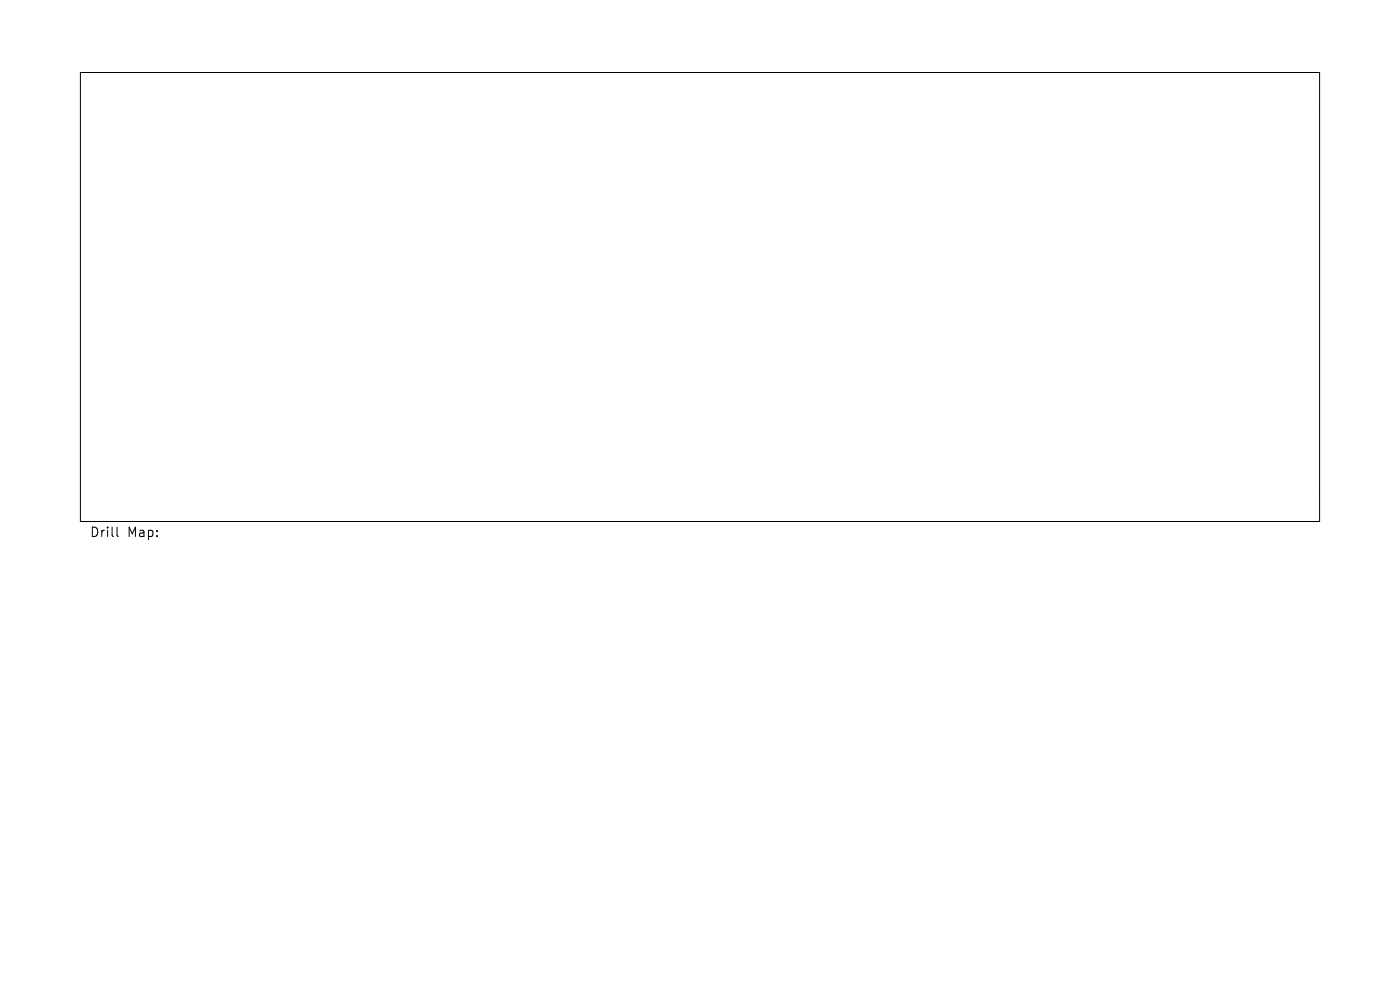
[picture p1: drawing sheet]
<svg xmlns="http://www.w3.org/2000/svg" width="297mm" height="210mm" viewBox="0 0 297 210" stroke-linecap="round" stroke-linejoin="round" font-family="sans-serif">
<defs><g id="words">
<g font-size="2.8">
<text x="19" y="114.2">Drill</text>
<text x="27" y="114.2">Map:</text>
</g>
</g></defs>
<path d="M17.1 15.4h262.8v95.2h-262.8zM24.8 111.8v1.7l.3 .3" fill="none" stroke="#000" stroke-width=".21"/>
<use href="#words"/>
</svg>
